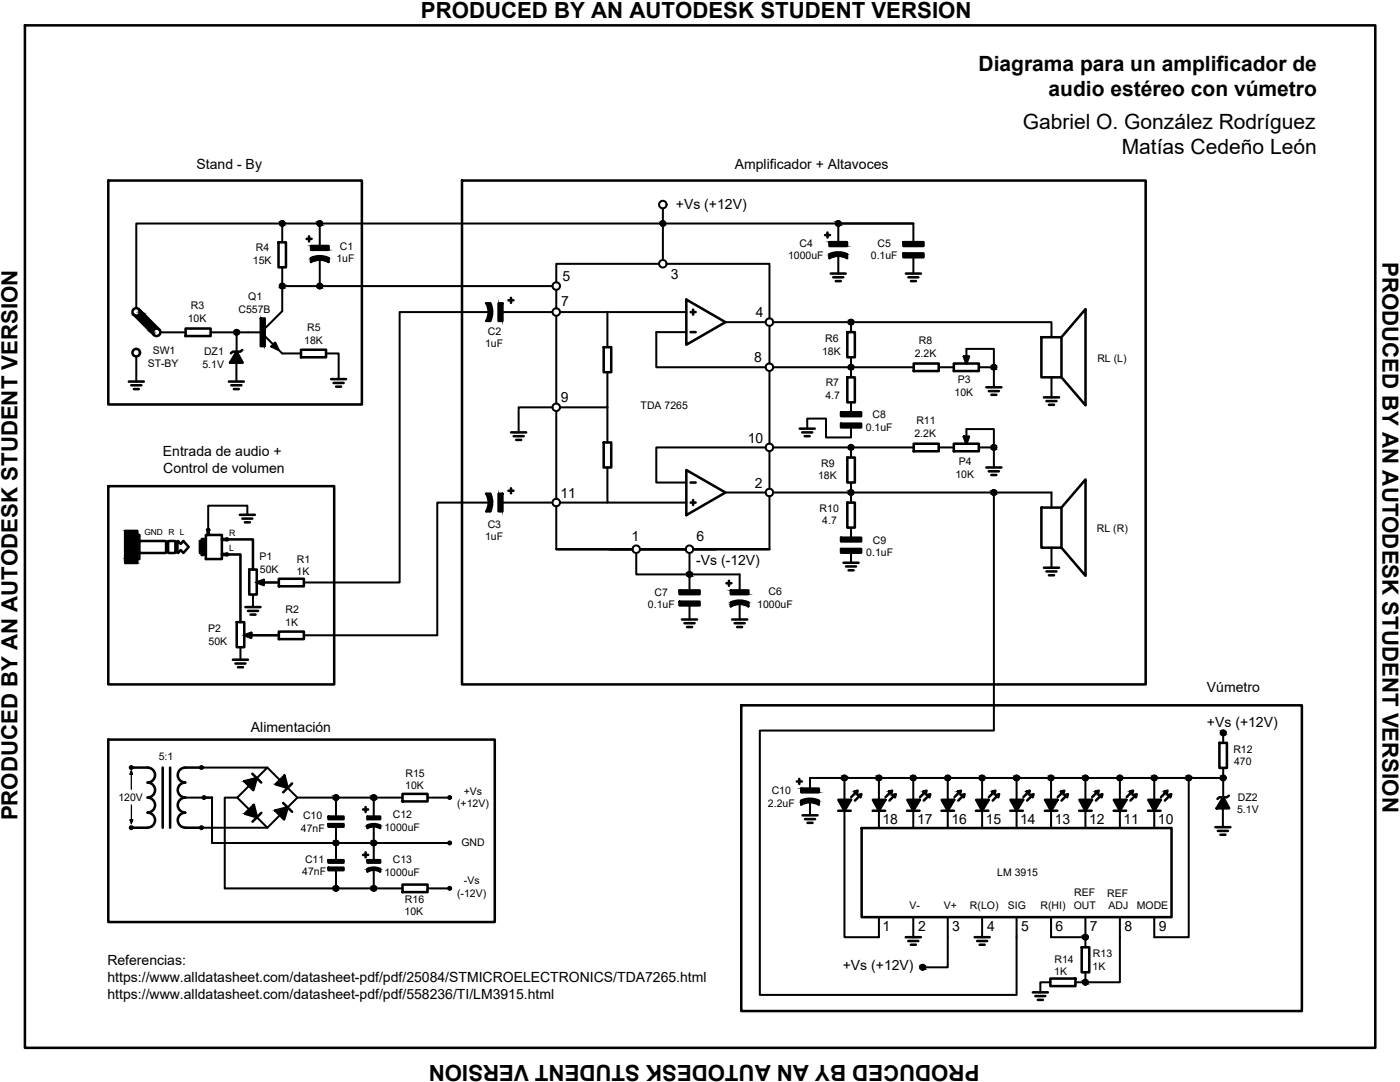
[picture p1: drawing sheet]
<svg xmlns="http://www.w3.org/2000/svg" width="279mm" height="216mm" viewBox="0 0 279 216" stroke-linecap="round" stroke-linejoin="round" font-family="sans-serif">
<defs><g id="words">
<g font-size="4.4">
<text x="84" y="3.5">PRODUCED BY AN AUTODESK STUDENT VERSION</text>
<text x="275.9" y="52.2" transform="rotate(90 275.9 52.2)">PRODUCED BY AN AUTODESK STUDENT VERSION</text>
<text x="3.5" y="163.7" transform="rotate(-90 3.5 163.7)">PRODUCED BY AN AUTODESK STUDENT VERSION</text>
<text x="195.5" y="212.4" transform="rotate(180 195.5 212.4)">PRODUCED BY AN AUTODESK STUDENT VERSION</text>
</g>
<g font-size="4.2">
<text x="195.3" y="14.1">Diagrama para un amplificador de</text>
<text x="209.3" y="19.2">audio estéreo con vúmetro</text>
<text x="204.1" y="25.7">Gabriel O. González Rodríguez</text>
<text x="223.9" y="30.7">Matías Cedeño León</text>
</g>
<g font-size="2.8">
<text x="39.2" y="33.7">Stand - By</text>
<text x="146.6" y="33.7">Amplificador + Altavoces</text>
<text x="134.9" y="41.8">+Vs (+12V)</text>
<text x="112.3" y="56">5</text>
<text x="133.9" y="55.7">3</text>
<text x="112" y="61.1">7</text>
<text x="150.8" y="63.2">4</text>
<text x="150.5" y="72.2">8</text>
<text x="111.9" y="80.2">9</text>
<text x="149.2" y="88.4">10</text>
<text x="32.5" y="91.1">Entrada de audio +</text>
<text x="32.6" y="94.4">Control de volumen</text>
<text x="111.8" y="99.3">11</text>
<text x="150.7" y="97.3">2</text>
<text x="139" y="108">6</text>
<text x="126" y="108">1</text>
<text x="138.9" y="112.7">-Vs (-12V)</text>
<text x="240.9" y="138">Vúmetro</text>
<text x="50.1" y="146">Alimentación</text>
<text x="240.9" y="145">+Vs (+12V)</text>
<text x="176.1" y="164.5">18</text>
<text x="183" y="164.5">17</text>
<text x="189.9" y="164.5">16</text>
<text x="196.7" y="164.5">15</text>
<text x="203.6" y="164.5">14</text>
<text x="210.5" y="164.5">13</text>
<text x="217.4" y="164.5">12</text>
<text x="224.2" y="164.5">11</text>
<text x="231.1" y="164.5">10</text>
<text x="176.1" y="185.7">1</text>
<text x="183.2" y="185.7">2</text>
<text x="190.1" y="185.7">3</text>
<text x="197" y="185.7">4</text>
<text x="203.8" y="185.7">5</text>
<text x="210.7" y="185.7">6</text>
<text x="217.5" y="185.7">7</text>
<text x="224.4" y="185.7">8</text>
<text x="231.3" y="185.7">9</text>
<text x="21.4" y="192.6">Referencias:</text>
<text x="21.5" y="195.9">https://www.alldatasheet.com/datasheet-pdf/pdf/25084/STMICROELECTRONICS/TDA7265.html</text>
<text x="168.2" y="193.5">+Vs (+12V)</text>
<text x="21.5" y="199.3">https://www.alldatasheet.com/datasheet-pdf/pdf/558236/TI/LM3915.html</text>
</g>
<g font-size="2.1">
<text x="50.5" y="52.6">15K</text>
<text x="51.1" y="50.1">R4</text>
<text x="67.1" y="52.4">1uF</text>
<text x="67.8" y="49.9">C1</text>
<text x="157.3" y="51.7">1000uF</text>
<text x="159.6" y="49.2">C4</text>
<text x="173.8" y="51.7">0.1uF</text>
<text x="175.1" y="49.2">C5</text>
<text x="49.6" y="59.8">Q1</text>
<text x="37.5" y="64.3">10K</text>
<text x="38.1" y="61.7">R3</text>
<text x="47.6" y="62.4">C557B</text>
<text x="30.5" y="70.7">SW1</text>
<text x="40.7" y="70.8">DZ1</text>
<text x="60.7" y="68.6">18K</text>
<text x="61.3" y="66.1">R5</text>
<text x="96.8" y="69.3">1uF</text>
<text x="97.3" y="66.8">C2</text>
<text x="164.1" y="70.8">18K</text>
<text x="164.7" y="68.3">R6</text>
<text x="182.6" y="71.1">2.2K</text>
<text x="183.4" y="68.6">R8</text>
<text x="29.5" y="73.2">ST-BY</text>
<text x="40.4" y="73.4">5.1V</text>
<text x="164.8" y="77.1">R7</text>
<text x="191.2" y="76.5">P3</text>
<text x="219" y="72.2">RL (L)</text>
<text x="127.8" y="81.6">TDA 7265</text>
<text x="164.7" y="79.6">4.7</text>
<text x="174.1" y="83.5">C8</text>
<text x="190.5" y="79">10K</text>
<text x="172.8" y="86">0.1uF</text>
<text x="182.5" y="87.2">2.2K</text>
<text x="182.9" y="84.7">R11</text>
<text x="163.3" y="95.6">18K</text>
<text x="163.9" y="93.1">R9</text>
<text x="190.7" y="95.3">10K</text>
<text x="191.3" y="92.8">P4</text>
<text x="96.8" y="107.8">1uF</text>
<text x="97.3" y="105.3">C3</text>
<text x="163.6" y="102.1">R10</text>
<text x="164.1" y="104.6">4.7</text>
<text x="218.9" y="106.1">RL (R)</text>
<text x="51.8" y="111.8">P1</text>
<text x="59.3" y="112.3">R1</text>
<text x="172.9" y="111">0.1uF</text>
<text x="174.2" y="108.5">C9</text>
<text x="51.9" y="114.3">50K</text>
<text x="59.2" y="114.8">1K</text>
<text x="130.6" y="118.9">C7</text>
<text x="153.4" y="118.7">C6</text>
<text x="56.9" y="124.9">1K</text>
<text x="57" y="122.4">R2</text>
<text x="129.3" y="121.4">0.1uF</text>
<text x="151.1" y="121.3">1000uF</text>
<text x="41.6" y="126.1">P2</text>
<text x="41.6" y="128.6">50K</text>
<text x="31.7" y="151.7">5:1</text>
<text x="80.9" y="155">R15</text>
<text x="246.1" y="150.2">R12</text>
<text x="246.3" y="152.7">470</text>
<text x="23.6" y="159.8">120V</text>
<text x="80.9" y="157.5">10K</text>
<text x="91.2" y="161.1">(+12V)</text>
<text x="92.6" y="158.6">+Vs</text>
<text x="153.3" y="160.9">2.2uF</text>
<text x="154" y="158.4">C10</text>
<text x="247.1" y="159.8">DZ2</text>
<text x="60" y="166">47nF</text>
<text x="60.5" y="163.5">C10</text>
<text x="76.7" y="165.8">1000uF</text>
<text x="78.4" y="163.2">C12</text>
<text x="246.9" y="162.3">5.1V</text>
<text x="60.9" y="172.2">C11</text>
<text x="78.4" y="172.3">C13</text>
<text x="92.1" y="168.8">GND</text>
<text x="60.3" y="174.7">47nF</text>
<text x="76.7" y="174.8">1000uF</text>
<text x="91.2" y="179">(-12V)</text>
<text x="92.6" y="176.5">-Vs</text>
<text x="199" y="174.9">LM 3915</text>
<text x="214.4" y="178.9">REF</text>
<text x="221" y="178.9">REF</text>
<text x="80.8" y="182.6">10K</text>
<text x="80.8" y="180.1">R16</text>
<text x="181.5" y="181.4">V-</text>
<text x="188.4" y="181.4">V+</text>
<text x="193.6" y="181.4">R(LO)</text>
<text x="201.1" y="181.4">SIG</text>
<text x="207.6" y="181.4">R(HI)</text>
<text x="214.3" y="181.4">OUT</text>
<text x="221.2" y="181.4">ADJ</text>
<text x="226.9" y="181.4">MODE</text>
<text x="218.1" y="191">R13</text>
<text x="210.4" y="194.6">1K</text>
<text x="210.5" y="192.1">R14</text>
<text x="218.1" y="193.5">1K</text>
</g>
<g font-size="1.7">
<text x="28.8" y="106.8">GND R L</text>
<text x="45.7" y="106.9">R</text>
<text x="45.7" y="110">L</text>
</g>
</g></defs>
<!-- layer: componente -->
<g fill="none" stroke="#000" stroke-width=".51">
<path d="M55.6 48.3h1.5v5h-1.5zM61.2 47.7h1M61.7 47.2v1M62.1 51.5a4.2 4.2 0 0 1 3.5 0M62.1 49.1h3.5v.7h-3.5zM62.1 51.5v.8a3.5 3.5 0 0 1 3.5 0v-.8M101.5 59.9h1M102 59.4v1M137 59.8l7.8 4.5-7.8 4.5zM164.7 46.9h1M165.1 46.4v1M165.5 48.3h3.5v.8h-3.5z"/>
<path d="M165.5 50.8a4.1 4.1 0 0 1 3.5-.1v.8a3.5 3.5 0 0 0-3.5 0zM165.8 54.6h3M166.3 55.3h2M166.8 56.1h1M180.3 48.3h4v.8h-4zM180.3 50.6h4v.7h-4zM180.8 54.6h3M181.3 55.3h2M181.8 56.1h1M25.7 76.1h3M26.2 76.9h2M26.7 62.8l4 4"/>
<path d="M26.7 77.6h1M27.7 61.7l4.1 4.1M37 65.6h5v1.5h-5zM45.7 76.1h3M46.2 76.9h2M46.7 77.6h1M47.2 70.2l1.2 2.2h-2.5zM48.3 69.9l-.3 .3h-1.5l-.4 .3M52 63.6h.8v5.5h-.8zM52.8 63.6v5.5M52.8 64.9v2.8M54.9 68.4l.6 1.4-1.3-.7z"/>
<path d="M60.1 69.8h5v1.5h-5zM66.1 75.6h3M66.6 76.4h2M67.1 77.2h1M97.1 60.5h.7a4.1 4.1 0 0 1 0 3.5h-.7a3.5 3.5 0 0 0 0-3.5zM99.5 60.5h.8v3.5h-.8zM120.5 69.3h1.5v5h-1.5zM137.8 66.3h1M137.8 62.3h1M138.3 61.8v1M169.1 66.3h1.5v5h-1.5zM169.1 75.3h1.5v5h-1.5z"/>
<path d="M182.4 72.5h4.9v1.5h-4.9zM190.4 72.5h4.9v1.5h-4.9zM192.4 71.1h1l-.6 1.4zM196.9 77.3h3M197.3 78h2M197.8 78.8h1M207.8 67.3h4v8h-4zM208.3 79.3h3M211.8 67.3l4.8-5.6v19.2l-4.8-5.6M97.1 98.5h.7a4.2 4.2 0 0 1 0 3.5h-.7a3.5 3.5 0 0 0 0-3.5zM99.5 98.5h.8v3.5h-.8zM101.5 97.9h1"/>
<path d="M102 97.4v1M102 86.3h3M102.5 87h2M103 87.8h1M120.5 88.3h1.5v5h-1.5zM137 93.8l7.8 4.5-7.8 4.5zM137.8 96.3h1M138.3 99.8v1M159.6 85.5h3M160.1 86.3h2M160.6 87h1M167.9 82.3h4v.7h-4z"/>
<path d="M167.9 84.5h4v.8h-4zM169.1 91.3h1.5v5h-1.5zM182.4 88.5h4.9v1.5h-4.9zM190.4 88.5h4.9v1.5h-4.9zM192.4 87.1h1l-.6 1.4zM196.9 93.3h3M197.3 94h2M197.8 94.8h1M208.9 80h1.9M209.3 80.8h1.1M25 105.9h2.4v6.4h-2.4zM27.4 106.7h.4v1.3"/>
<path d="M27.8 110.3v1.2h-.4M33.1 108.1v2.1M33.5 108.1v2.1M35 108.1v2.1M35.4 108.1v2.1h-.4l-.1 .1h-1.2l-.2-.1h-.4l-.1 .1h-5.2v-2.3h5.2l.1 .1h.4l.2-.1h1.2l.1 .1h.4l.1-.1 .6 .5 .5-.5 1.1 1.1-1.1 1.2-.5-.6-.6 .6-.1-.1M40.3 108h-.4v2.3h.4M40.3 107.5h.4v3.2h-.4zM40.7 108h.4M40.7 110.3h.4M41.1 106.7h3.2v4.8h-3.2zM41.4 105.9v.8M41.7 105.9v.8"/>
<path d="M44.3 107.5h.8M44.3 107.7h.8M44.3 110.5h.8M44.3 110.7h.8M45.5 110.6h2.5v13.5M45.5 107.6h5v6M47.9 102.7h3M48.4 103.5h2M48.9 104.2h1M49.7 113.6h1.5v5h-1.5zM51.2 116.2l1.4-.5v1zM52.6 116.2h3"/>
<path d="M55.6 115.5h5v1.5h-5zM135.6 117.8h4v.8h-4zM137.8 100.3h1M145 116.4h1M145.5 115.9v1M145.9 117.8h3.5v.8h-3.5zM167.9 107.3h4v.7h-4zM167.9 109.5h4v.8h-4zM168.3 112.3h3M168.8 113h2M169.1 100.3h1.5v5h-1.5zM169.4 113.8h.9"/>
<path d="M207.8 101.3h4v8h-4zM208.3 113.3h3M208.9 114h1.9M209.3 114.8h1.1M211.8 101.3l4.8-5.6v19.2l-4.8-5.6M46.5 131.6h3M47 132.4h2M47.2 124.1h1.5v5h-1.5zM47.5 133.1h1M48.7 126.7l1.4-.4v1zM49 121.1h3M49.5 121.9h2"/>
<path d="M50 122.6h1M50.1 126.8h5.5M55.6 126h5v1.5h-5zM135.6 120.1h4v.7h-4zM136.1 123.6h3M136.6 124.4h2M137.1 125.1h1M146.1 123.6h3M146.6 124.4h2M147.1 125.1h1M149.4 120.2v.8M149.4 120.2a4.2 4.2 0 0 0-3.5 0v.8a3.5 3.5 0 0 1 3.5 0"/>
<path d="M26.5 153.2h3M29.5 153.2a1.49 1.49 0 0 1 1.4 1.5 1.49 1.49 0 0 1-1.4 1.4 1.49 1.49 0 0 1 1.4 1.5 1.49 1.49 0 0 1-1.4 1.5M29.5 159.2a1.49 1.49 0 0 1 1.4 1.4 1.49 1.49 0 0 1-1.4 1.5 1.5 1.5 0 0 1 1.4 1.5 1.5 1.5 0 0 1-1.4 1.5M32.5 153.2v12M34 153.2v12M37 159.2a1.49 1.49 0 0 0-1.5 1.4 1.49 1.49 0 0 0 1.5 1.5 1.5 1.5 0 0 0-1.5 1.5 1.5 1.5 0 0 0 1.5 1.5l3 .1M40 153.2h-3a1.49 1.49 0 0 0-1.5 1.5 1.49 1.49 0 0 0 1.5 1.4 1.49 1.49 0 0 0-1.5 1.5 1.49 1.49 0 0 0 1.5 1.5M41 159.2h1.3M48.8 155.9l2.4-.6-.7 2.4zM50.4 154.4l1.7 1.7M55 156.5l1.8-1.8 .6 2.5zM58.3 156.3l-1.8 1.8"/>
<path d="M80.3 158.4h5v1.5h-5zM159 155.9h1M159.5 155.4v1M159.9 159.8a4.2 4.2 0 0 1 3.5 0M159.9 157.4h3.5v.7h-3.5zM159.9 159.8v.7M163.4 159.8v.7M167.3 159.6h2.5l-1.3 2.2zM170.5 157.9l.7-.1-.2 .6zM170.8 158.2l-.9 .8M171.3 158.6l.6-.1-.2 .6zM171.5 158.9l-.9 .8"/>
<path d="M174.2 159.6h2.5l-1.3 2.2zM177.4 157.9l.6-.1-.1 .6zM177.6 158.2l-.9 .8M178.2 158.6l.6-.1-.2 .6zM178.4 158.9l-.9 .8M181.1 159.6h2.5l-1.3 2.2zM184.3 157.9l.6-.1-.2 .6zM184.5 158.2l-.9 .8M185 158.6l.7-.1-.2 .6zM185.3 158.9l-.9 .8M187.9 159.6h2.5l-1.3 2.2zM191.2 157.9l.6-.1-.2 .6z"/>
<path d="M191.4 158.2l-.9 .8M191.9 158.6l.6-.1-.2 .6zM192.1 158.9l-.9 .8M194.8 159.6h2.5l-1.3 2.2zM198 157.9l.6-.1-.1 .6zM198.2 158.2l-.8 .8M198.8 158.6l.6-.1-.2 .6zM199 158.9l-.9 .8M201.7 159.6h2.5l-1.3 2.2zM204.9 157.9l.6-.1-.2 .6zM205.1 158.2l-.9 .8M205.6 158.6l.7-.1-.2 .6z"/>
<path d="M205.9 158.9l-.9 .8M208.6 159.6h2.5l-1.3 2.2zM211.8 157.9l.6-.1-.2 .6zM212 158.2l-.9 .8M212.5 158.6l.6-.1-.1 .6zM212.7 158.9l-.8 .8M215.4 159.6h2.5l-1.3 2.2zM218.6 157.9l.7-.1-.2 .6zM218.9 158.2l-.9 .8M219.4 158.6l.6-.1-.2 .6zM219.6 158.9l-.9 .8M222.3 159.6h2.5l-1.3 2.2z"/>
<path d="M225.5 157.9l.6-.1-.1 .6zM225.7 158.2l-.8 .8M226.3 158.6l.6-.1-.2 .6zM226.5 158.9l-.9 .8M229.2 159.6h2.5l-1.3 2.2zM232.4 157.9l.6-.1-.2 .6zM232.6 158.2l-.9 .8M233.1 158.6l.6-.1-.1 .6zM233.3 158.9l-.8 .8M243.4 148.2h1.5v5h-1.5zM244.1 159.1l1.2 2.2h-2.5zM245.2 158.8l-.3 .3h-1.5l-.4 .3"/>
<path d="M26.5 165.2h3M48.9 162.4l1.8-1.8 .6 2.5zM52.2 162.2l-1.8 1.8M54.9 161.7l2.5-.6-.7 2.4zM56.5 160.2l1.8 1.8M65.6 162.9h3v.5h-3zM65.6 164.4h3v.6h-3zM65.6 171.6h3v.5h-3zM65.6 173.1h3v.5h-3zM72.5 161.5h1M72.5 170.6h1M73 161v1"/>
<path d="M73 170.1v1M73.3 173.9a2.51 2.51 0 0 1 2.5 0M73.3 165.2a2.51 2.51 0 0 1 2.5 0M73.3 171.6h2.6v.5h-2.6zM73.3 173.9v-.5a3 3 0 0 1 2.5 0l.1 .5M73.3 162.9h2.6v.5h-2.6zM73.3 165.2v-.5a3 3 0 0 1 2.5 0l.1 .5M80.3 176.5h5v1.5h-5zM159.9 160.5a3.5 3.5 0 0 1 3.5 0M160.2 162.7h3M160.7 163.4h2M161.2 164.2h1"/>
<path d="M167.3 161.8h2.5M172 165.2h61.8v17.8h-61.8zM174.2 161.8h2.5M181 161.8h2.5M187.9 161.8h2.5M194.8 161.8h2.5M201.6 161.8h2.5M208.5 161.8h2.5M215.4 161.8h2.5M222.3 161.8h2.4M229.1 161.8h2.5M242.5 165.1h3.1"/>
<path d="M243.1 165.8h1.9M243.6 166.6h1M180.8 187h3M181.3 187.8h2M181.8 188.5h1M194.5 187h3M195 187.8h2M195.5 188.5h1M206.1 198h3M206.6 198.8h2M207.1 199.5h1M209.6 195.3h5v1.5h-5z"/>
<path d="M215.9 189h1.5v5h-1.5z"/>
<circle cx="27.2" cy="62.2" r=".75"/>
<circle cx="27.2" cy="70.4" r=".75"/>
<circle cx="31.3" cy="66.3" r=".75"/>
<circle cx="41.5" cy="105.7" r=".2"/>
<circle cx="45.3" cy="107.6" r=".2"/>
<circle cx="45.3" cy="110.6" r=".2"/>
<circle cx="26.2" cy="153.2" r=".24"/>
<circle cx="40.2" cy="153.2" r=".24"/>
<circle cx="40.7" cy="159.1" r=".24"/>
<circle cx="89.7" cy="159.1" r=".24"/>
<circle cx="26.2" cy="165.2" r=".24"/>
<circle cx="40.2" cy="165.2" r=".24"/>
<circle cx="89.7" cy="168.2" r=".24"/>
<circle cx="89.7" cy="177.3" r=".24"/>
</g>
<g fill="#000" stroke="#000" stroke-width=".2">
<path d="M62.1 52h.4l-.4 .3zM64.6 51.9h1v.1zM165.5 51.3h.5l-.5 .2zM168.1 51.1h.9v.2zM26.7 62.8h.1zM27.3 63h1.7zM27.7 61.7l.1 .1zM30.5 66.7l.2 .1zM31.7 65.7l.1 .1zM47.2 70.2l1.2 2.2h-2.5zM192.4 71.1h1l-.6 1.4zM192.4 87.1h1l-.6 1.4z"/>
<path d="M145.9 120.8h.4l-.4 .2zM148.4 120.6h1v.2zM167.3 159.6h2.5l-1.3 2.2zM174.2 159.6h2.5l-1.3 2.2zM181.1 159.6h2.5l-1.3 2.2zM187.9 159.6h2.5l-1.3 2.2zM194.8 159.6h2.5l-1.3 2.2zM201.7 159.6h2.5l-1.3 2.2zM208.6 159.6h2.5l-1.3 2.2zM215.4 159.6h2.5l-1.3 2.2zM222.3 159.6h2.5l-1.3 2.2zM229.2 159.6h2.5l-1.3 2.2z"/>
<path d="M244.1 159.1l1.2 2.2h-2.5zM73.3 173.7h.4l-.4 .2zM73.3 165h.4l-.4 .2zM74.2 173.2h.8zM74.2 164.5h.8zM75 173.6h.9v.1zM75 164.9h.9v.1zM159.9 160.3h.5l-.5 .2zM162.4 160.1h1v.2z"/>
<path d="M62.1 51.9l.4 .1 .6-.1zM62.1 51.9l.4 .1h-.4z"/>
<path d="M62.1 51.8h1.5zM62.1 51.8l1 .1z"/>
<path d="M63.6 51.1l1 .1zM63.1 51.2h1.5z"/>
<path d="M63.1 51.2l2 .1zM62.5 51.3l.6-.1 2 .1z"/>
<path d="M64.6 51.9l1 .1zM65.1 52h.5v.3z"/>
<path d="M62.5 51.3l3.1 .2-.5-.2zM62.1 51.5l.4-.2 3.1 .2z"/>
<path d="M62.1 49.1l3.5 .7v-.7zM62.1 49.1l3.5 .7h-3.5z"/>
<path d="M62.1 51.5l3.5 .3v-.3zM62.1 51.5l3.5 .3h-3.5z"/>
<path d="M64.1 51.8l1.5 .1zM64.1 51.8l1.5 .1z"/>
<path d="M165.5 51.1l.5 .2 .5-.2zM165.5 51.1l.5 .2h-.5z"/>
<path d="M165.5 51.1h1.5zM165.5 51.1h1z"/>
<path d="M167 50.4h1.1zM166.5 50.4h1.6z"/>
<path d="M166.5 50.4l2.1 .2zM166 50.6l.5-.2 2.1 .2z"/>
<path d="M168.1 51.1l.9 .2zM168.6 51.3h.4v.2z"/>
<path d="M166 50.6l3 .2-.4-.2zM165.5 50.8l.5-.2 3 .2z"/>
<path d="M165.5 48.3l3.5 .8v-.8zM165.5 48.3l3.5 .8h-3.5z"/>
<path d="M165.5 50.8l3.5 .3v-.3zM165.5 50.8l3.5 .3h-3.5z"/>
<path d="M167.6 51.1h1.4zM167.6 51.1h1.4z"/>
<path d="M26.8 62.9h.1zM26.8 62.9h.1z"/>
<path d="M26.8 62.9l.2 .1zM26.8 62.9l.2 .1z"/>
<path d="M26.9 63h.3zM26.9 63h.3z"/>
<path d="M27.8 61.8l.1 .1zM27.8 61.8l.1 .1z"/>
<path d="M27.9 61.9l.1 .1zM27.9 61.9l.1 .1z"/>
<path d="M27.9 62l.3 .1zM27.9 62l.3 .1z"/>
<path d="M27.9 62.1l.4 .2zM27.9 62.1l.4 .2h-.3z"/>
<path d="M28 62.3l.4 .1zM28 62.3l.4 .1h-.5z"/>
<path d="M27.9 62.4l.6 .1zM27.9 62.4l.6 .1h-.6z"/>
<path d="M27.9 62.5l.8 .1-.2-.1zM27.9 62.5l.8 .1h-.8z"/>
<path d="M27.9 62.6l.9 .1zM27.9 62.6l.9 .1h-1z"/>
<path d="M27.8 62.7l1.1 .1zM27.8 62.7l1.1 .1h-1.2z"/>
<path d="M27.7 62.8l1.2 .1zM27.6 62.9h1.3z"/>
<path d="M27.6 62.9l1.4 .1zM27.4 63h1.6z"/>
<path d="M27.4 63h1.6zM27.3 63h1.7zM27.2 63h1.8z"/>
<path d="M26.9 63l4.7 2.6-2.6-2.6zM26.9 63l4.7 2.6h-2.1z"/>
<path d="M30.2 66.3l.3 .1zM30.2 66.3l.3 .1z"/>
<path d="M30.1 66.2l.4 .1v-.1zM30.1 66.2l.4 .1z"/>
<path d="M30.3 66.4l.3 .1-.1-.1zM30.3 66.4l.3 .1z"/>
<path d="M30.5 66.7l.2 .1zM30.6 66.8h.1z"/>
<path d="M30 66l.5 .2 .1-.2zM30 66l.5 .2h-.4z"/>
<path d="M30.4 66.5l.2 .2zM30.4 66.5l.2 .2z"/>
<path d="M29.8 65.9l.8 .1v-.1zM29.8 65.9l.8 .1z"/>
<path d="M29.7 65.8l.9 .1 .1-.1zM29.7 65.8l.9 .1h-.8z"/>
<path d="M29.6 65.7h1.2zM29.6 65.7l1.1 .1z"/>
<path d="M29.5 65.7h1.4zM29.5 65.7h1.3z"/>
<path d="M29.5 65.6h1.6zM29.5 65.6l1.4 .1z"/>
<path d="M29.5 65.6h1.7zM29.5 65.6h1.8z"/>
<path d="M29.5 65.6h1.7zM29.5 65.6h1.6z"/>
<path d="M31.3 65.6h.3zM31.3 65.6h.3z"/>
<path d="M31.5 65.6h.1zM31.5 65.6h.1z"/>
<path d="M31.6 65.6l.1 .1zM31.6 65.6l.1 .1z"/>
<path d="M52 63.6l.8 2.7v-2.7zM52 63.6l.8 2.7h-.8z"/>
<path d="M52 66.3l.8 2.8v-2.8zM52 66.3l.8 2.8h-.8z"/>
<path d="M54.9 68.4l.3 .7h-1zM54.2 69.1l1.3 .7-.3-.7z"/>
<path d="M97.1 60.5l.9 .5-.2-.5zM97.1 60.5l.9 .5h-.7zM97.3 61h.7zM97.3 61h.7z"/>
<path d="M97.3 61l.8 .5-.1-.5zM97.3 61l.8 .5h-.6z"/>
<path d="M97.3 63.5l.7 .1zM97.3 63.5l.7 .1z"/>
<path d="M97.3 63.6l.5 .4 .2-.4zM97.3 63.6l.5 .4h-.7z"/>
<path d="M97.5 63.1h.6zM97.5 63.1h.6z"/>
<path d="M97.5 63.1l.5 .4 .1-.4zM97.5 63.1l.5 .4h-.7z"/>
<path d="M97.5 61.5h.6zM97.5 61.5h.6z"/>
<path d="M97.5 61.5l.7 .5-.1-.5zM97.5 61.5l.7 .5h-.7zM97.5 62h.7zM97.5 62h.7z"/>
<path d="M97.5 62l.7 .5v-.5zM97.5 62l.7 .5h-.7zM97.5 62.5h.7zM97.5 62.5h.7z"/>
<path d="M97.5 62.5l.6 .6 .1-.6zM97.5 62.5l.6 .6h-.6z"/>
<path d="M99.5 60.5l.8 3.5v-3.5zM99.5 60.5l.8 3.5h-.8z"/>
<path d="M97.1 98.5l.9 .5-.2-.5zM97.1 98.5l.9 .5h-.7z"/>
<path d="M97.3 99h.7zM97.3 99h.7z"/>
<path d="M97.3 99l.8 .5-.1-.5zM97.3 99l.8 .5h-.6z"/>
<path d="M97.5 99.5h.6zM97.5 99.5h.6z"/>
<path d="M97.5 99.5l.7 .5-.1-.5zM97.5 99.5l.7 .5h-.7z"/>
<path d="M99.5 98.5l.8 3.5v-3.5zM99.5 98.5l.8 3.5h-.8z"/>
<path d="M25 105.9l2.4 .8v-.8zM25 105.9l2.4 .8h-2.4z"/>
<path d="M25 106.7l2.4 4.8v-4.8zM25 106.7l2.4 4.8h-2.4z"/>
<path d="M25 111.5l2.4 .8v-.8zM25 111.5l2.4 .8h-2.4z"/>
<path d="M33.1 108.1l.4 2.1v-2.1zM33.1 108.1l.4 2.1h-.4z"/>
<path d="M35 108.1l.4 2.1v-2.1zM35 108.1l.4 2.1h-.4z"/>
<path d="M51.2 116.2l1.4-.5v.5zM51.2 116.2l1.4 .5v-.5z"/>
<path d="M97.3 101.6l.5 .4 .2-.4zM97.3 101.6l.5 .4h-.7z"/>
<path d="M97.5 101.1l.5 .5 .1-.5zM97.5 101.1l.5 .5h-.7zM97.3 101.6h.7zM97.3 101.6h.7z"/>
<path d="M97.5 101h.6zM97.5 101l.6 .1z"/>
<path d="M97.5 100h.7zM97.5 100h.7z"/>
<path d="M97.5 100l.7 .5v-.5zM97.5 100l.7 .5h-.7zM97.5 100.5h.7zM97.5 100.5h.7z"/>
<path d="M97.5 100.5l.6 .5 .1-.5zM97.5 100.5l.6 .5h-.6z"/>
<path d="M147.4 119.9h1zM146.8 119.9h1.6z"/>
<path d="M146.8 119.9l2.1 .2zM146.3 120.1l.5-.2 2.1 .2z"/>
<path d="M145.9 117.8l3.5 .8v-.8zM145.9 117.8l3.5 .8h-3.5z"/>
<path d="M48.7 126.7l1.4-.4v.4zM48.7 126.7l1.4 .6v-.6z"/>
<path d="M145.9 120.6l.4 .2 .5-.2zM145.9 120.6l.4 .2h-.4z"/>
<path d="M145.9 120.5h1.4zM145.9 120.5l.9 .1z"/>
<path d="M148.4 120.6l1 .2zM148.9 120.8h.5v.2z"/>
<path d="M146.3 120.1l3.1 .1-.5-.1zM145.9 120.2l.4-.1 3.1 .1z"/>
<path d="M145.9 120.2l3.5 .3v-.3zM145.9 120.2l3.5 .3h-3.5z"/>
<path d="M147.9 120.5l1.5 .1zM147.9 120.5l1.5 .1z"/>
<path d="M48.8 155.9l2.4-.6-.1 .6zM48.8 155.9l1.7 1.8 .6-1.8z"/>
<path d="M56.8 154.7l.4 1.8h-2.2zM55 156.5l2.4 .7-.2-.7z"/>
<path d="M161.4 159.4l1 .1zM160.9 159.5h1.5z"/>
<path d="M160.9 159.5l2 .1zM160.4 159.6l.5-.1 2 .1z"/>
<path d="M160.4 159.6l3 .2-.5-.2zM159.9 159.8l.5-.2 3 .2z"/>
<path d="M159.9 157.4l3.5 .7v-.7zM159.9 157.4l3.5 .7h-3.5z"/>
<path d="M159.9 159.8l3.5 .3v-.3zM159.9 159.8l3.5 .3h-3.5z"/>
<path d="M170.5 157.9l.7-.1-.1 .1zM170.5 157.9l.5 .5 .1-.5z"/>
<path d="M171.3 158.6l.6-.1v.1zM171.3 158.6l.4 .5 .2-.5z"/>
<path d="M177.4 157.9l.6-.1v.1zM177.4 157.9l.5 .5 .1-.5z"/>
<path d="M178.2 158.6l.6-.1-.1 .1zM178.2 158.6l.4 .5 .1-.5z"/>
<path d="M184.3 157.9l.6-.1-.1 .1zM184.3 157.9l.4 .5 .1-.5z"/>
<path d="M185 158.6l.7-.1-.1 .1zM185 158.6l.5 .5 .1-.5z"/>
<path d="M191.2 157.9l.6-.1-.1 .1zM191.2 157.9l.4 .5 .1-.5z"/>
<path d="M191.9 158.6l.6-.1v.1zM191.9 158.6l.4 .5 .2-.5z"/>
<path d="M198 157.9l.6-.1v.1zM198 157.9l.5 .5 .1-.5z"/>
<path d="M198.8 158.6l.6-.1-.1 .1zM198.8 158.6l.4 .5 .1-.5z"/>
<path d="M204.9 157.9l.6-.1v.1zM204.9 157.9l.4 .5 .2-.5z"/>
<path d="M205.6 158.6l.7-.1-.1 .1zM205.6 158.6l.5 .5 .1-.5z"/>
<path d="M211.8 157.9l.6-.1-.1 .1zM211.8 157.9l.4 .5 .1-.5z"/>
<path d="M212.5 158.6l.6-.1v.1zM212.5 158.6l.5 .5 .1-.5z"/>
<path d="M218.6 157.9l.7-.1-.1 .1zM218.6 157.9l.5 .5 .1-.5z"/>
<path d="M219.4 158.6l.6-.1v.1zM219.4 158.6l.4 .5 .2-.5z"/>
<path d="M225.5 157.9l.6-.1v.1zM225.5 157.9l.5 .5 .1-.5z"/>
<path d="M226.3 158.6l.6-.1-.1 .1zM226.3 158.6l.4 .5 .1-.5z"/>
<path d="M232.4 157.9l.6-.1v.1zM232.4 157.9l.4 .5 .2-.5z"/>
<path d="M233.1 158.6l.6-.1v.1zM233.1 158.6l.5 .5 .1-.5z"/>
<path d="M48.9 162.4l1.8-1.8 .4 1.8zM48.9 162.4l2.4 .7-.2-.7z"/>
<path d="M54.9 161.7l2.5-.6-.2 .6zM54.9 161.7l1.8 1.8 .5-1.8z"/>
<path d="M65.6 162.9l3 .5v-.5zM65.6 162.9l3 .5h-3z"/>
<path d="M65.6 164.4l3 .6v-.6zM65.6 164.4l3 .6h-3z"/>
<path d="M65.6 171.6l3 .5v-.5zM65.6 171.6l3 .5h-3z"/>
<path d="M65.6 173.1l3 .5v-.5zM65.6 173.1l3 .5h-3z"/>
<path d="M73.3 173.6l.4 .1 .5-.1zM73.3 173.6l.4 .1h-.4z"/>
<path d="M73.3 164.9l.4 .1 .5-.1zM73.3 164.9l.4 .1h-.4z"/>
<path d="M73.3 173.6h1.3zM73.3 173.6h.9z"/>
<path d="M73.3 164.9h1.3zM73.3 164.9h.9z"/>
<path d="M74.2 173.2h1.3zM73.7 173.2h1.8z"/>
<path d="M75 173.6l.9 .1zM75.5 173.7h.4v.2z"/>
<path d="M74.2 164.5l1.3 .1zM73.7 164.6h1.8z"/>
<path d="M75 164.9l.9 .1zM75.5 165h.4v.2z"/>
<path d="M73.7 173.2l2.2 .2-.4-.2zM73.3 173.4l.4-.2 2.2 .2z"/>
<path d="M73.7 164.6l2.2 .1-.4-.1zM73.3 164.7l.4-.1 2.2 .1z"/>
<path d="M73.3 171.6l2.6 .5v-.5zM73.3 171.6l2.6 .5h-2.6z"/>
<path d="M73.3 173.4l2.6 .2v-.2zM73.3 173.4l2.6 .2h-2.6z"/>
<path d="M74.6 173.6h1.3zM74.6 173.6h1.3z"/>
<path d="M73.3 162.9l2.6 .5v-.5zM73.3 162.9l2.6 .5h-2.6z"/>
<path d="M73.3 164.7l2.6 .2v-.2zM73.3 164.7l2.6 .2h-2.6z"/>
<path d="M74.6 164.9h1.3zM74.6 164.9h1.3z"/>
<path d="M159.9 160.1l.5 .2 .5-.2zM159.9 160.1l.5 .2h-.5z"/>
<path d="M159.9 160.1h1.5zM159.9 160.1h1z"/>
<path d="M162.4 160.1l1 .2zM162.9 160.3h.5v.2z"/>
<path d="M161.9 160.1h1.5zM161.9 160.1h1.5z"/>
</g>
<!-- layer: cable -->
<g fill="none" stroke="#000" stroke-width=".4">
<path d="M56.3 53.3v3.8h7.5M56.3 44.6h-29.1v16.9M56.3 57.1v5l-3.5 3.5M63.8 51.8v5.3h46.5M63.8 44.6h-7.5v3.7M111 57.8v3.7M131.6 52.6h-20.6v3.7M132.3 41.6v3h-68.5v4.5M133 52.6h20.6v10.9M167.3 51v3.6M182.3 48.3v-3.7h-50v7.3M182.3 44.6h-15v3.7"/>
<path d="M182.3 51.3v3.3M27.2 71.1v5M32 66.3h5M42 66.3h10M47.2 72.4v3.7M47.2 66.3v3.9M52.8 67l3.5 3.5h3.8M65.1 70.5h2.5v5.1M97.6 62.3h-17.8v53.9h-19.2M100.3 62.3h10M111 63v17.5M111.8 62.3h25.2"/>
<path d="M121.2 62.3v7M121.2 74.3v14M137 66.3h-6v7h21.8M144.8 64.3h8M153.6 65v7.5M153.6 74v14.5M154.3 73.3h28.1M154.3 64.3h15.5M169.8 64.3h40v3M169.8 64.3v2M169.8 71.3v4M187.3 73.3h3.1"/>
<path d="M192.9 71.1v-1.5h5.5v3.7M195.3 73.3h3.1M198.4 73.3v4M209.8 75.3v4M110.3 81.3h-6.8v5M111 82v17.5M111.8 81.3h9.4M121.2 93.3v7h15.8M144.8 98.3h8M152.8 89.3h-21.8v7h6M153.6 90v7.5M153.6 99v10.6"/>
<path d="M154.3 89.3h28.1M154.3 98.3h55.5v3M169.8 85.3v2h-5v-3.8h-3.7v2M169.8 80.3v2M169.8 89.3v2M169.8 96.3v4M187.3 89.3h3.1M192.9 87.1v-1.5h5.5v3.7M195.3 89.3h3.1M198.4 98.3v47.5h-46.8v52.7h51.3v-15.5M198.4 89.3v4M49.4 102.7v-1.8h-7.8v4.6"/>
<path d="M50.5 118.6v2.5M97.6 100.3h-10.3v26.5h-26.7M100.3 100.3h10M111 101v8.6h15.2h-15.2h15.2h-4.6M111.8 100.3h9.4M127 110.4v4.2h10.6v-4.2M127.7 109.6h9.2zM137.6 117.8v-3.2h10v3.2M138.4 109.6h15.2h-15.2M138.4 109.6h4.5h-4.5M147.6 119.9v3.7M169.8 105.3v2"/>
<path d="M169.8 110.3v2M209.8 109.3v4M48 129.1v2.5M137.6 120.6v3M37 159.2h3.5M40.5 153.2h12.9l-6.1 6 6.1 6h-12.9M42.3 159.2v9h47.2M47.3 159.2h-2.4v18.1h35.4M53.4 153.2l6 6-6 6M59.4 159.2h20.9M67.1 159.2v3.7M74.6 159.2v3.7"/>
<path d="M85.3 159.2h4.2M168.5 155.2v31.8h6.9v-4M175.4 155.2v10M182.3 155.2v10M189.1 155.2v10M196 155.2v10M202.9 155.2v10M209.8 155.2v10M216.6 155.2v10M223.5 155.2v10M230.4 155.2v10M237.2 155.2v31.8h-6.8v-4"/>
<path d="M244.1 155.2h-82.5v2.2M244.1 146.2v2M244.1 153.2v5.9M67.1 165v6.6M67.1 173.1v4.2M74.6 164.9v6.7M74.6 173.3v4M85.3 177.3h4.2M161.6 160.1v2.6M244.1 161.3v3.8M182.3 183v4M189.1 183v10h-4.9"/>
<path d="M196 183v4M209.6 196h-2v2M209.8 183v4h6.8M214.6 196h2M216.6 183v6M216.6 194v2M223.5 183v13h-6.9"/>
<circle cx="56.3" cy="44.6" r=".5"/>
<circle cx="56.3" cy="57.1" r=".5"/>
<circle cx="63.8" cy="57.1" r=".5"/>
<circle cx="63.8" cy="44.6" r=".5"/>
<circle cx="111" cy="57.1" r=".75"/>
<circle cx="132.3" cy="40.8" r=".75"/>
<circle cx="132.3" cy="52.6" r=".75"/>
<circle cx="132.3" cy="44.6" r=".5"/>
<circle cx="167.3" cy="44.6" r=".5"/>
<circle cx="47.2" cy="66.3" r=".5"/>
<circle cx="111" cy="62.3" r=".75"/>
<circle cx="153.6" cy="64.3" r=".75"/>
<circle cx="153.6" cy="73.3" r=".75"/>
<circle cx="169.8" cy="73.3" r=".5"/>
<circle cx="169.8" cy="64.3" r=".5"/>
<circle cx="198.3" cy="73.3" r=".5"/>
<circle cx="111" cy="81.3" r=".75"/>
<circle cx="153.6" cy="98.3" r=".75"/>
<circle cx="153.6" cy="89.3" r=".75"/>
<circle cx="169.8" cy="89.3" r=".5"/>
<circle cx="169.8" cy="98.3" r=".5"/>
<circle cx="198.3" cy="89.3" r=".5"/>
<circle cx="198.3" cy="98.3" r=".5"/>
<circle cx="111" cy="100.3" r=".75"/>
<circle cx="127" cy="109.6" r=".75"/>
<circle cx="137.6" cy="109.6" r=".75"/>
<circle cx="137.6" cy="114.6" r=".5"/>
<circle cx="67" cy="159.1" r=".5"/>
<circle cx="74.6" cy="159.1" r=".5"/>
<circle cx="168.5" cy="155.2" r=".5"/>
<circle cx="175.4" cy="155.2" r=".5"/>
<circle cx="182.3" cy="155.2" r=".5"/>
<circle cx="189.1" cy="155.2" r=".5"/>
<circle cx="196" cy="155.2" r=".5"/>
<circle cx="202.9" cy="155.2" r=".5"/>
<circle cx="209.8" cy="155.2" r=".5"/>
<circle cx="216.6" cy="155.2" r=".5"/>
<circle cx="223.5" cy="155.2" r=".5"/>
<circle cx="230.3" cy="155.2" r=".5"/>
<circle cx="237.2" cy="155.2" r=".5"/>
<circle cx="244.1" cy="155.2" r=".5"/>
<circle cx="244.1" cy="146.2" r=".5"/>
<circle cx="67" cy="177.3" r=".5"/>
<circle cx="67" cy="168.2" r=".5"/>
<circle cx="74.6" cy="168.2" r=".5"/>
<circle cx="74.6" cy="177.3" r=".5"/>
<circle cx="184.1" cy="193" r=".5"/>
<circle cx="216.6" cy="187" r=".5"/>
<circle cx="216.6" cy="196" r=".5"/>
</g>
<!-- layer: Texto -->
<path d="M26.2 153.8l.2 .7h-.4zM26 163.6h.5l-.3 .7z" fill="#000" stroke="#000" stroke-width=".2"/>
<path d="M26.2 153.8l.2 .7h-.4zM26.2 154.5v3M26 163.6h.5l-.3 .7zM26.2 160.6v3" fill="none" stroke="#000" stroke-width=".25"/>
<!-- layer: Contorno -->
<path d="M5 5.1h269.5v204h-269.5zM21.6 36h50.6v44.7h-50.6zM92.2 36h136.4v100.6h-136.4zM21.6 97h45.1v39.6h-45.1zM21.6 147.6h77.1v36.4h-77.1zM147.9 140.7h111.9v61h-111.9z" fill="none" stroke="#000" stroke-width=".51"/>
<!-- layer: cable -->
<g fill="#000" stroke="#000" stroke-width=".2">
<path d="M56.3 44.1h.2zM56.2 44.1h.3z"/>
<path d="M56.3 56.6h.2zM56.2 56.6h.3z"/>
<path d="M56.2 44.1h.4zM56.1 44.1h.5z"/>
<path d="M56.2 45.1h.3zM56.2 45.1h.2z"/>
<path d="M56.2 56.6h.4zM56.1 56.6h.5z"/>
<path d="M56.2 57.6h.3zM56.2 57.6h.2z"/>
<path d="M56.1 44.1l.5 .1zM56.1 44.1l.5 .1z"/>
<path d="M56.1 45h.5zM56.1 45l.4 .1z"/>
<path d="M56.1 56.6l.5 .1zM56 56.7h.6z"/>
<path d="M56.1 57.5h.5zM56.1 57.5l.4 .1z"/>
<path d="M56 44.2l.7 .1zM56 44.2l.7 .1z"/>
<path d="M56 45h.6zM56 45h.6z"/>
<path d="M56 56.7h.7zM56 56.7h.7z"/>
<path d="M56 57.5h.6zM56 57.5h.6z"/>
<path d="M56 44.3h.7zM55.9 44.3h.8z"/>
<path d="M56 44.9h.7zM56 44.9l.6 .1z"/>
<path d="M56 56.7l.7 .1zM56 56.7l.7 .1h-.8z"/>
<path d="M56 57.4h.7zM56 57.4l.6 .1z"/>
<path d="M55.9 44.3l.9 .1zM55.9 44.3l.9 .1z"/>
<path d="M55.9 44.9h.8zM55.9 44.9h.8z"/>
<path d="M55.9 56.8l.9 .1zM55.9 56.8l.9 .1z"/>
<path d="M55.9 57.4h.8zM55.9 57.4h.8z"/>
<path d="M55.9 44.4l.9 .1zM55.9 44.4l.9 .1z"/>
<path d="M55.9 44.8h.9zM55.9 44.8l.8 .1z"/>
<path d="M55.9 56.9l.9 .1zM55.9 56.9l.9 .1z"/>
<path d="M55.9 57.3h.9zM55.9 57.3l.8 .1z"/>
<path d="M55.8 44.5l1 .1v-.1zM55.8 44.5l1 .1h-1z"/>
<path d="M55.8 44.7h1zM55.8 44.7l1 .1z"/>
<path d="M55.8 57l1 .1zM55.8 57l1 .1z"/>
<path d="M55.8 57.2l1 .1v-.1zM55.8 57.2l1 .1h-.9z"/>
<path d="M55.8 44.6h1zM55.8 44.6l1 .1z"/>
<path d="M55.8 57.1h1zM55.8 57.1l1 .1z"/>
<path d="M63.8 44.1h.2zM63.7 44.1h.3z"/>
<path d="M63.8 56.6h.2zM63.7 56.6h.3z"/>
<path d="M63.7 44.1h.4zM63.6 44.1h.5z"/>
<path d="M63.7 45.1h.3zM63.7 45.1h.2z"/>
<path d="M63.7 56.6h.4zM63.6 56.6h.5z"/>
<path d="M63.7 57.6h.3zM63.7 57.6h.2z"/>
<path d="M63.6 44.1l.5 .1zM63.5 44.2h.6z"/>
<path d="M63.6 45h.5zM63.6 45l.4 .1z"/>
<path d="M63.6 56.6l.5 .1zM63.5 56.7h.6z"/>
<path d="M63.6 57.5h.5zM63.6 57.5l.4 .1z"/>
<path d="M63.5 44.2l.7 .1zM63.5 44.2l.7 .1z"/>
<path d="M63.5 45h.6zM63.5 45h.6z"/>
<path d="M63.5 56.7h.7zM63.5 56.7h.7z"/>
<path d="M63.5 57.5h.6zM63.5 57.5h.6z"/>
<path d="M63.5 44.3h.7zM63.5 44.3h.7z"/>
<path d="M63.5 44.9h.7zM63.5 44.9l.6 .1z"/>
<path d="M63.5 56.7l.7 .1zM63.5 56.7l.7 .1h-.8z"/>
<path d="M63.5 57.4h.7zM63.5 57.4l.6 .1z"/>
<path d="M63.4 44.3l.9 .1zM63.4 44.3l.9 .1z"/>
<path d="M63.4 44.9h.8zM63.4 44.9h.8z"/>
<path d="M63.4 56.8l.9 .1zM63.4 56.8l.9 .1z"/>
<path d="M63.4 57.4h.8zM63.4 57.4h.8z"/>
<path d="M63.4 44.4l.9 .1zM63.4 44.4l.9 .1z"/>
<path d="M63.4 44.8h.9zM63.4 44.8l.8 .1z"/>
<path d="M63.4 56.9l.9 .1zM63.4 56.9l.9 .1z"/>
<path d="M63.4 57.3h.9zM63.4 57.3l.8 .1z"/>
<path d="M63.3 44.5l1 .1v-.1zM63.3 44.5l1 .1h-1z"/>
<path d="M63.3 44.6l1 .1zM63.3 44.6l1 .1z"/>
<path d="M63.3 44.7h1zM63.3 44.7l1 .1z"/>
<path d="M63.3 57l1 .1zM63.3 57l1 .1z"/>
<path d="M63.3 57.1l1 .1zM63.3 57.1l1 .1z"/>
<path d="M63.3 57.2l1 .1v-.1zM63.3 57.2l1 .1h-.9z"/>
<path d="M132.2 44.1h.2zM132.2 44.1h.2z"/>
<path d="M132.2 44.1h.3zM132.1 44.1h.4z"/>
<path d="M132.2 45.1h.2zM132.2 45.1h.1z"/>
<path d="M132.1 44.1l.5 .1zM132.1 44.1l.5 .1z"/>
<path d="M132.1 45h.4zM132.1 45l.3 .1z"/>
<path d="M132 44.2l.7 .1zM131.9 44.3h.8z"/>
<path d="M132 45h.6zM132 45h.5z"/>
<path d="M131.9 44.3h.8zM131.9 44.3h.8z"/>
<path d="M131.9 44.9h.8zM131.9 44.9l.7 .1z"/>
<path d="M131.9 44.3l.9 .1zM131.9 44.3l.9 .1z"/>
<path d="M131.9 44.9h.8zM131.9 44.9h.8z"/>
<path d="M131.8 44.4l1 .1zM131.8 44.4l1 .1z"/>
<path d="M131.8 44.8h1zM131.8 44.8l.9 .1z"/>
<path d="M131.8 44.5l1 .1v-.1zM131.8 44.5l1 .1h-1z"/>
<path d="M131.8 44.7h1zM131.8 44.7l1 .1z"/>
<path d="M131.8 44.6h1zM131.8 44.6l1 .1z"/>
<path d="M167.2 44.1h.2zM167.2 44.1h.2z"/>
<path d="M167.2 44.1h.3zM167.1 44.1h.4z"/>
<path d="M167.2 45.1h.2zM167.2 45.1h.1z"/>
<path d="M167.1 44.1l.5 .1zM167 44.2h.6z"/>
<path d="M167.1 45h.4zM167.1 45l.3 .1z"/>
<path d="M167 44.2l.7 .1zM167 44.2l.7 .1z"/>
<path d="M167 45h.6zM167 45h.5z"/>
<path d="M166.9 44.3h.8zM166.9 44.3h.8z"/>
<path d="M166.9 44.9h.8zM166.9 44.9l.7 .1z"/>
<path d="M166.9 44.3l.9 .1zM166.9 44.3l.9 .1z"/>
<path d="M166.9 44.9h.8zM166.9 44.9h.8z"/>
<path d="M166.8 44.4l1 .1zM166.8 44.4l1 .1z"/>
<path d="M166.8 44.8h1zM166.8 44.8l.9 .1z"/>
<path d="M166.8 44.5l1 .1v-.1zM166.8 44.5l1 .1h-1z"/>
<path d="M166.8 44.6l1 .1zM166.8 44.6l1 .1z"/>
<path d="M166.8 44.7h1zM166.8 44.7l1 .1z"/>
<path d="M180.3 48.3l4 .8v-.8zM180.3 48.3l4 .8h-4z"/>
<path d="M180.3 50.6l4 .7v-.7zM180.3 50.6l4 .7h-4z"/>
<path d="M47.2 65.8h.1zM47.1 65.8h.2z"/>
<path d="M47.1 65.8l.3 .1zM47 65.9h.4z"/>
<path d="M47.1 66.8h.2zM47.1 66.8h.2z"/>
<path d="M47 65.9h.5zM46.9 65.9h.6z"/>
<path d="M47 66.8h.4zM47 66.8h.3z"/>
<path d="M46.9 65.9l.7 .1zM46.9 65.9l.7 .1z"/>
<path d="M46.9 66.7h.6zM46.9 66.7l.5 .1z"/>
<path d="M46.9 66h.7zM46.8 66h.8z"/>
<path d="M46.9 66.7h.7zM46.9 66.7h.6z"/>
<path d="M46.8 66l.9 .1zM46.8 66l.9 .1z"/>
<path d="M46.8 66.6h.8zM46.8 66.6l.8 .1z"/>
<path d="M46.8 66.1l.9 .1v-.1zM46.8 66.1l.9 .1h-1z"/>
<path d="M46.8 66.5h.9zM46.8 66.5l.8 .1z"/>
<path d="M46.7 66.2l1 .1zM46.7 66.2l1 .1z"/>
<path d="M46.7 66.4h1zM46.7 66.4l1 .1z"/>
<path d="M46.7 66.3h1zM46.7 66.3l1 .1z"/>
<path d="M169.8 63.8h.2zM169.7 63.8h.3z"/>
<path d="M169.8 72.8h.2zM169.7 72.8h.3z"/>
<path d="M169.7 63.8h.4zM169.6 63.8h.5z"/>
<path d="M169.7 64.8h.3zM169.7 64.8h.2z"/>
<path d="M169.7 72.8h.4zM169.6 72.8h.5z"/>
<path d="M169.7 73.8h.3zM169.7 73.8h.2z"/>
<path d="M169.6 63.8l.5 .1zM169.5 63.9h.6z"/>
<path d="M169.6 64.7h.5zM169.6 64.7l.4 .1z"/>
<path d="M169.6 72.8l.5 .1zM169.5 72.9h.6z"/>
<path d="M169.6 73.7h.5zM169.6 73.7l.4 .1z"/>
<path d="M169.5 63.9h.7zM169.5 63.9h.7z"/>
<path d="M169.5 64.7h.6zM169.5 64.7h.6z"/>
<path d="M169.5 72.9h.7zM169.5 72.9h.7z"/>
<path d="M169.5 73.7h.6zM169.5 73.7h.6z"/>
<path d="M169.5 63.9l.8 .1zM169.5 63.9l.8 .1h-.9z"/>
<path d="M169.5 64.6h.7zM169.5 64.6l.6 .1z"/>
<path d="M169.5 72.9l.8 .1zM169.5 72.9l.8 .1h-.9z"/>
<path d="M169.5 73.6h.7zM169.5 73.6l.6 .1z"/>
<path d="M169.4 64l.9 .1zM169.4 64l.9 .1z"/>
<path d="M169.4 64.5h.9zM169.4 64.5l.8 .1z"/>
<path d="M169.4 73l.9 .1zM169.4 73l.9 .1z"/>
<path d="M169.4 73.6h.9zM169.4 73.6h.8z"/>
<path d="M169.4 64.1l.9 .1v-.1zM169.4 64.1l.9 .1h-.9z"/>
<path d="M169.4 64.5h.9zM169.4 64.5h.9z"/>
<path d="M169.4 73.1l.9 .1zM169.4 73.1l.9 .1z"/>
<path d="M169.4 73.5h.9zM169.4 73.5l.9 .1z"/>
<path d="M169.4 64.2l.9 .1zM169.4 64.2l.9 .1z"/>
<path d="M169.4 64.4h.9zM169.4 64.4l.9 .1z"/>
<path d="M169.4 73.2l.9 .1zM169.4 73.2l.9 .1z"/>
<path d="M169.4 73.4l.9 .1v-.1zM169.4 73.4l.9 .1h-.9z"/>
<path d="M169.4 64.3h.9zM169.4 64.3l.9 .1z"/>
<path d="M169.4 73.3h.9zM169.4 73.3l.9 .1z"/>
<path d="M198.3 72.8h.2zM198.2 72.8h.3z"/>
<path d="M198.2 72.8h.4zM198.1 72.8h.5z"/>
<path d="M198.2 73.8h.3zM198.2 73.8h.2z"/>
<path d="M198.1 72.8l.5 .1zM198 72.9h.6z"/>
<path d="M198.1 73.7h.5zM198.1 73.7l.4 .1z"/>
<path d="M198 72.9h.7zM198 72.9h.7z"/>
<path d="M198 73.7h.6zM198 73.7h.6z"/>
<path d="M198 72.9l.8 .1zM198 72.9l.8 .1z"/>
<path d="M198 73.6h.7zM198 73.6l.6 .1z"/>
<path d="M197.9 73l.9 .1zM197.9 73l.9 .1z"/>
<path d="M197.9 73.6h.9zM197.9 73.6h.8z"/>
<path d="M197.9 73.1l.9 .1zM197.9 73.1l.9 .1z"/>
<path d="M197.9 73.5h.9zM197.9 73.5l.9 .1z"/>
<path d="M197.8 73.2l1 .1zM197.8 73.2l1 .1z"/>
<path d="M197.8 73.3l1 .1zM197.8 73.3l1 .1z"/>
<path d="M197.8 73.4l1 .1v-.1zM197.8 73.4l1 .1h-.9z"/>
<path d="M169.8 88.8h.2zM169.7 88.8h.3z"/>
<path d="M169.8 97.8h.2zM169.7 97.8h.3z"/>
<path d="M169.7 88.8h.4zM169.6 88.8h.5z"/>
<path d="M169.7 89.8h.3zM169.7 89.8h.2z"/>
<path d="M169.7 97.8h.4zM169.6 97.8h.5z"/>
<path d="M169.7 98.8h.3zM169.7 98.8h.2z"/>
<path d="M169.6 88.8l.5 .1zM169.5 88.9h.6z"/>
<path d="M169.6 89.7h.5zM169.6 89.7l.4 .1z"/>
<path d="M169.6 97.8l.5 .1zM169.5 97.9h.6z"/>
<path d="M169.6 98.7h.5zM169.6 98.7l.4 .1z"/>
<path d="M169.5 88.9h.7zM169.5 88.9h.7z"/>
<path d="M169.5 89.7h.6zM169.5 89.7h.6z"/>
<path d="M169.5 97.9h.7zM169.5 97.9h.7z"/>
<path d="M169.5 98.7h.6zM169.5 98.7h.6z"/>
<path d="M169.5 88.9l.8 .1zM169.5 88.9l.8 .1h-.9z"/>
<path d="M169.5 89.6h.7zM169.5 89.6l.6 .1z"/>
<path d="M169.5 97.9l.8 .1zM169.5 97.9l.8 .1h-.9z"/>
<path d="M169.5 98.6h.7zM169.5 98.6l.6 .1z"/>
<path d="M169.4 89l.9 .1zM169.4 89l.9 .1z"/>
<path d="M169.4 89.6h.9zM169.4 89.6h.8z"/>
<path d="M169.4 98l.9 .1zM169.4 98l.9 .1z"/>
<path d="M169.4 98.6h.9zM169.4 98.6h.8z"/>
<path d="M169.4 89.1l.9 .1zM169.4 89.1l.9 .1z"/>
<path d="M169.4 89.5h.9zM169.4 89.5l.9 .1z"/>
<path d="M169.4 98.1l.9 .1zM169.4 98.1l.9 .1z"/>
<path d="M169.4 98.5h.9zM169.4 98.5l.9 .1z"/>
<path d="M169.4 89.2l.9 .1zM169.4 89.2l.9 .1z"/>
<path d="M169.4 89.4l.9 .1v-.1zM169.4 89.4l.9 .1h-.9z"/>
<path d="M169.4 98.2l.9 .1zM169.4 98.2l.9 .1z"/>
<path d="M169.4 98.4h.9zM169.4 98.4l.9 .1z"/>
<path d="M169.4 89.3h.9zM169.4 89.3l.9 .1z"/>
<path d="M169.4 98.3l.9 .1v-.1zM169.4 98.3l.9 .1h-.9z"/>
<path d="M167.9 82.3l4 .7v-.7zM167.9 82.3l4 .7h-4z"/>
<path d="M167.9 84.5l4 .8v-.8zM167.9 84.5l4 .8h-4z"/>
<path d="M198.3 88.8h.2zM198.2 88.8h.3z"/>
<path d="M198.3 97.8h.2zM198.2 97.8h.3z"/>
<path d="M198.2 88.8h.4zM198.1 88.8h.5z"/>
<path d="M198.2 89.8h.3zM198.2 89.8h.2z"/>
<path d="M198.2 97.8h.4zM198.1 97.8h.5z"/>
<path d="M198.2 98.8h.3zM198.2 98.8h.2z"/>
<path d="M198.1 88.8l.5 .1zM198 88.9h.6z"/>
<path d="M198.1 89.7h.5zM198.1 89.7l.4 .1z"/>
<path d="M198.1 97.8l.5 .1zM198 97.9h.6z"/>
<path d="M198.1 98.7h.5zM198.1 98.7l.4 .1z"/>
<path d="M198 88.9h.7zM198 88.9h.7z"/>
<path d="M198 89.7h.6zM198 89.7h.6z"/>
<path d="M198 97.9h.7zM198 97.9h.7z"/>
<path d="M198 98.7h.6zM198 98.7h.6z"/>
<path d="M198 88.9l.8 .1zM198 88.9l.8 .1z"/>
<path d="M198 89.6h.7zM198 89.6l.6 .1z"/>
<path d="M198 97.9l.8 .1zM198 97.9l.8 .1z"/>
<path d="M198 98.6h.7zM198 98.6l.6 .1z"/>
<path d="M197.9 89l.9 .1zM197.9 89l.9 .1z"/>
<path d="M197.9 89.6h.9zM197.9 89.6h.8z"/>
<path d="M197.9 98l.9 .1zM197.9 98l.9 .1z"/>
<path d="M197.9 98.6h.9zM197.9 98.6h.8z"/>
<path d="M197.9 89.1l.9 .1zM197.9 89.1l.9 .1z"/>
<path d="M197.9 89.5h.9zM197.9 89.5l.9 .1z"/>
<path d="M197.9 98.1l.9 .1zM197.9 98.1l.9 .1z"/>
<path d="M197.9 98.5h.9zM197.9 98.5l.9 .1z"/>
<path d="M197.8 89.2l1 .1zM197.8 89.2l1 .1z"/>
<path d="M197.8 89.3l1 .1zM197.8 89.3l1 .1z"/>
<path d="M197.8 89.4l1 .1v-.1zM197.8 89.4l1 .1h-.9z"/>
<path d="M197.8 98.2l1 .1zM197.8 98.2l1 .1z"/>
<path d="M197.8 98.3l1 .1v-.1zM197.8 98.3l1 .1h-1z"/>
<path d="M197.8 98.4h1zM197.8 98.4l1 .1z"/>
<path d="M137.6 114.1h.2zM137.5 114.1h.3z"/>
<path d="M137.5 114.1l.3 .1zM137.4 114.2h.4z"/>
<path d="M137.5 115.1h.3zM137.5 115.1h.2z"/>
<path d="M137.4 114.2h.5zM137.3 114.2h.6z"/>
<path d="M137.4 115.1h.4zM137.4 115.1h.4z"/>
<path d="M137.3 114.2l.7 .1zM137.3 114.2l.7 .1z"/>
<path d="M137.3 115h.6zM137.3 115l.5 .1z"/>
<path d="M137.2 114.3h.8zM137.2 114.3h.8z"/>
<path d="M137.2 115h.8zM137.2 115h.7z"/>
<path d="M137.2 114.3l.9 .1zM137.2 114.3l.9 .1z"/>
<path d="M137.2 114.9h.8zM137.2 114.9l.8 .1z"/>
<path d="M137.1 114.4l1 .1zM137.1 114.4l1 .1z"/>
<path d="M137.1 114.8h1zM137.1 114.8l.9 .1z"/>
<path d="M137.1 114.5l1 .1v-.1zM137.1 114.5l1 .1h-1z"/>
<path d="M137.1 114.6l1 .1zM137.1 114.6l1 .1z"/>
<path d="M137.1 114.7h1zM137.1 114.7l1 .1z"/>
<path d="M135.6 117.8l4 .8v-.8zM135.6 117.8l4 .8h-4z"/>
<path d="M167.9 107.3l4 .7v-.7zM167.9 107.3l4 .7h-4z"/>
<path d="M167.9 109.5l4 .8v-.8zM167.9 109.5l4 .8h-4z"/>
<path d="M135.6 120.1l4 .7v-.7zM135.6 120.1l4 .7h-4z"/>
<path d="M67 158.7h.2zM66.9 158.7h.3z"/>
<path d="M66.9 158.7h.4zM66.8 158.7h.5z"/>
<path d="M66.9 159.6h.3zM66.9 159.6l.2 .1z"/>
<path d="M66.8 158.7l.6 .1zM66.8 158.8h.6z"/>
<path d="M66.8 159.6h.5zM66.8 159.6h.4z"/>
<path d="M66.8 158.8h.6zM66.7 158.8h.7z"/>
<path d="M66.8 159.6h.6zM66.8 159.6h.5z"/>
<path d="M66.7 158.8l.8 .1zM66.7 158.8l.8 .1h-.9z"/>
<path d="M66.7 159.5h.7zM66.7 159.5l.7 .1z"/>
<path d="M66.6 158.9l.9 .1zM66.6 158.9l.9 .1z"/>
<path d="M66.6 159.4h.9zM66.6 159.4l.8 .1z"/>
<path d="M66.6 159l.9 .1zM66.6 159l.9 .1z"/>
<path d="M66.6 159.3h.9zM66.6 159.3l.9 .1z"/>
<path d="M66.6 159.1l1 .1zM66.6 159.1l1 .1z"/>
<path d="M66.6 159.3h.9zM66.6 159.3h.9z"/>
<path d="M66.6 159.2l.9 .1 .1-.1zM66.6 159.2l.9 .1h-.9z"/>
<path d="M74.5 158.7h.2zM74.5 158.7h.2z"/>
<path d="M74.5 158.7h.3zM74.4 158.7h.4z"/>
<path d="M74.5 159.6h.2zM74.5 159.6l.2 .1z"/>
<path d="M74.4 158.7l.5 .1zM74.3 158.8h.6z"/>
<path d="M74.4 159.6h.4zM74.4 159.6h.3z"/>
<path d="M74.3 158.8h.7zM74.3 158.8h.7z"/>
<path d="M74.3 159.6h.6zM74.3 159.6h.5z"/>
<path d="M74.2 158.8l.8 .1zM74.2 158.8l.8 .1h-.8z"/>
<path d="M74.2 159.5h.8zM74.2 159.5l.7 .1z"/>
<path d="M74.2 158.9l.9 .1zM74.2 158.9l.9 .1z"/>
<path d="M74.2 159.4h.8zM74.2 159.4l.8 .1z"/>
<path d="M74.1 159l1 .1zM74.1 159l1 .1z"/>
<path d="M74.1 159.3h1zM74.1 159.3l.9 .1z"/>
<path d="M74.1 159.1l1 .1zM74.1 159.1l1 .1z"/>
<path d="M74.1 159.2l1 .1v-.1zM74.1 159.2l1 .1h-1z"/>
<path d="M74.1 159.3h1zM74.1 159.3h1z"/>
<path d="M168.5 154.7h.2zM168.4 154.7h.3z"/>
<path d="M168.4 154.7l.4 .1zM168.3 154.8h.5z"/>
<path d="M168.4 155.7h.3zM168.4 155.7h.2z"/>
<path d="M168.3 154.8h.5zM168.2 154.8h.6z"/>
<path d="M168.3 155.7h.5zM168.3 155.7h.4z"/>
<path d="M168.2 154.8l.7 .1zM168.2 154.8l.7 .1z"/>
<path d="M168.2 155.6h.6zM168.2 155.6l.6 .1z"/>
<path d="M168.2 154.9l.8 .1zM168.2 154.9l.8 .1h-.9z"/>
<path d="M168.2 155.6h.7zM168.2 155.6h.6z"/>
<path d="M168.1 155h.9zM168.1 155h.9z"/>
<path d="M168.1 155.5h.9zM168.1 155.5l.8 .1z"/>
<path d="M168.1 155l.9 .2v-.2zM168.1 155l.9 .2h-1z"/>
<path d="M168.1 155.4h.9zM168.1 155.4l.9 .1z"/>
<path d="M168 155.2h1zM168 155.2h1z"/>
<path d="M168 155.3h1zM168 155.3l1 .1z"/>
<path d="M168 155.2h1zM168 155.2l1 .1z"/>
<path d="M175.3 154.7h.2zM175.3 154.7h.2z"/>
<path d="M175.3 154.7l.3 .1zM175.2 154.8h.4z"/>
<path d="M175.3 155.7h.2zM175.3 155.7h.2z"/>
<path d="M175.2 154.8h.5zM175.1 154.8h.6z"/>
<path d="M175.2 155.7h.4zM175.2 155.7h.3z"/>
<path d="M175.1 154.8l.7 .1zM175.1 154.8l.7 .1z"/>
<path d="M175.1 155.6h.6zM175.1 155.6l.5 .1z"/>
<path d="M175 154.9l.8 .1zM175 154.9l.8 .1z"/>
<path d="M175 155.6h.8zM175 155.6h.7z"/>
<path d="M175 155h.9zM175 155h.9z"/>
<path d="M175 155.5h.8zM175 155.5l.8 .1z"/>
<path d="M174.9 155l1 .2v-.2zM174.9 155l1 .2h-1z"/>
<path d="M174.9 155.4h1zM174.9 155.4l.9 .1z"/>
<path d="M174.9 155.2h1zM174.9 155.2h1z"/>
<path d="M174.9 155.2l1 .1zM174.9 155.2l1 .1z"/>
<path d="M174.9 155.3h1zM174.9 155.3l1 .1z"/>
<path d="M182.2 154.7h.2zM182.1 154.7h.3z"/>
<path d="M182.1 154.7l.4 .1zM182.1 154.8h.4z"/>
<path d="M182.1 155.7h.3zM182.1 155.7h.2z"/>
<path d="M182.1 154.8h.5zM182 154.8h.6z"/>
<path d="M182.1 155.7h.4zM182.1 155.7h.3z"/>
<path d="M182 154.8l.6 .1zM182 154.8l.6 .1z"/>
<path d="M182 155.6h.6zM182 155.6l.5 .1z"/>
<path d="M181.9 154.9l.8 .1zM181.9 154.9l.8 .1h-.9z"/>
<path d="M181.9 155.6h.7zM181.9 155.6h.7z"/>
<path d="M181.8 155h.9zM181.8 155h.9z"/>
<path d="M181.8 155.5h.9zM181.8 155.5l.8 .1z"/>
<path d="M181.8 155l1 .2-.1-.2zM181.8 155l1 .2h-1z"/>
<path d="M181.8 155.4h.9zM181.8 155.4l.9 .1z"/>
<path d="M181.8 155.2h1zM181.8 155.2h1z"/>
<path d="M181.8 155.3h1zM181.8 155.3l.9 .1z"/>
<path d="M181.8 155.2h1zM181.8 155.2l1 .1z"/>
<path d="M189.1 154.7h.2zM189 154.7h.3z"/>
<path d="M189 154.7l.4 .1zM188.9 154.8h.5z"/>
<path d="M189 155.7h.3zM189 155.7h.2z"/>
<path d="M188.9 154.8h.5zM188.8 154.8h.6z"/>
<path d="M188.9 155.7h.5zM188.9 155.7h.4z"/>
<path d="M188.8 154.8l.7 .1zM188.8 154.9h.7z"/>
<path d="M188.8 155.6h.6zM188.8 155.6l.6 .1z"/>
<path d="M188.8 154.9l.8 .1zM188.8 154.9l.8 .1z"/>
<path d="M188.8 155.6h.7zM188.8 155.6h.6z"/>
<path d="M188.7 155h.9zM188.7 155h.9z"/>
<path d="M188.7 155.5h.9zM188.7 155.5l.8 .1z"/>
<path d="M188.7 155l.9 .2v-.2zM188.7 155l.9 .2h-.9z"/>
<path d="M188.7 155.4h.9zM188.7 155.4l.9 .1z"/>
<path d="M188.7 155.2h.9zM188.7 155.2h.9z"/>
<path d="M188.6 155.2l1 .1zM188.6 155.2l1 .1z"/>
<path d="M188.7 155.3h.9zM188.7 155.3l.9 .1z"/>
<path d="M196 154.7h.2zM195.9 154.7h.3z"/>
<path d="M195.9 154.7l.3 .1zM195.8 154.8h.4z"/>
<path d="M195.9 155.7h.3zM195.9 155.7h.2z"/>
<path d="M195.8 154.8h.5zM195.7 154.8h.6z"/>
<path d="M195.8 155.7h.4zM195.8 155.7h.4z"/>
<path d="M195.7 154.8l.7 .1zM195.6 154.9h.8z"/>
<path d="M195.7 155.6h.6zM195.7 155.6l.5 .1z"/>
<path d="M195.6 154.9l.8 .1zM195.6 154.9l.8 .1h-.8z"/>
<path d="M195.6 155.6h.8zM195.6 155.6h.7z"/>
<path d="M195.6 155h.9zM195.6 155h.9z"/>
<path d="M195.6 155.5h.8zM195.6 155.5l.8 .1z"/>
<path d="M195.5 155l1 .2v-.2zM195.5 155l1 .2h-1z"/>
<path d="M195.5 155.4h1zM195.5 155.4l.9 .1z"/>
<path d="M195.5 155.2h1zM195.5 155.2h1z"/>
<path d="M195.5 155.2l1 .1zM195.5 155.2l1 .1z"/>
<path d="M195.5 155.3h1zM195.5 155.3l1 .1z"/>
<path d="M202.8 154.7h.2zM202.8 154.7h.2z"/>
<path d="M202.8 154.7l.3 .1zM202.6 154.8h.5z"/>
<path d="M202.8 155.7h.2zM202.8 155.7h.1z"/>
<path d="M202.6 154.8h.6zM202.6 154.8h.6z"/>
<path d="M202.6 155.7h.5zM202.6 155.7h.4z"/>
<path d="M202.6 154.8l.6 .1zM202.6 154.8l.6 .1z"/>
<path d="M202.6 155.6h.6zM202.6 155.6l.5 .1z"/>
<path d="M202.5 154.9l.8 .1zM202.5 154.9l.8 .1h-.8z"/>
<path d="M202.5 155.6h.7zM202.5 155.6h.7z"/>
<path d="M202.5 155h.8zM202.5 155h.8z"/>
<path d="M202.5 155.5h.8zM202.5 155.5l.7 .1z"/>
<path d="M202.4 155l1 .2-.1-.2zM202.4 155l1 .2h-1z"/>
<path d="M202.4 155.4h.9zM202.4 155.4l.9 .1z"/>
<path d="M202.4 155.2h1zM202.4 155.2h1z"/>
<path d="M202.4 155.3h1zM202.4 155.3l.9 .1z"/>
<path d="M202.4 155.2h1zM202.4 155.2l1 .1z"/>
<path d="M209.7 154.7h.2zM209.6 154.7h.3z"/>
<path d="M209.6 154.7l.4 .1zM209.5 154.8h.5z"/>
<path d="M209.6 155.7h.3zM209.6 155.7h.2z"/>
<path d="M209.5 154.8h.6zM209.4 154.8h.7z"/>
<path d="M209.5 155.7h.5zM209.5 155.7h.4z"/>
<path d="M209.4 154.8l.7 .1zM209.4 154.8l.7 .1z"/>
<path d="M209.4 155.6h.7zM209.4 155.6l.6 .1z"/>
<path d="M209.4 154.9l.8 .1zM209.4 154.9l.8 .1z"/>
<path d="M209.4 155.6h.7zM209.4 155.6h.7z"/>
<path d="M209.3 155h.9zM209.3 155h.9z"/>
<path d="M209.3 155.5h.9zM209.3 155.5l.8 .1z"/>
<path d="M209.3 155l.9 .2v-.2zM209.3 155l.9 .2h-.9z"/>
<path d="M209.3 155.4h.9zM209.3 155.4l.9 .1z"/>
<path d="M209.3 155.2h.9zM209.3 155.2h.9z"/>
<path d="M209.3 155.2l.9 .1zM209.3 155.2l.9 .1z"/>
<path d="M209.3 155.3h.9zM209.3 155.3l.9 .1z"/>
<path d="M216.6 154.7h.2zM216.5 154.7h.3z"/>
<path d="M216.5 154.7l.4 .1zM216.4 154.8h.5z"/>
<path d="M216.5 155.7h.3zM216.5 155.7h.2z"/>
<path d="M216.4 154.8h.5zM216.3 154.8h.6z"/>
<path d="M216.4 155.7h.5zM216.4 155.7h.4z"/>
<path d="M216.3 154.8l.7 .1zM216.3 154.8l.7 .1z"/>
<path d="M216.3 155.6h.6zM216.3 155.6l.6 .1z"/>
<path d="M216.3 154.9l.7 .1zM216.3 154.9l.7 .1h-.8z"/>
<path d="M216.3 155.6h.7zM216.3 155.6h.6z"/>
<path d="M216.2 155h.9zM216.2 155h.9z"/>
<path d="M216.2 155.5h.8zM216.2 155.5l.8 .1z"/>
<path d="M216.2 155l.9 .2v-.2zM216.2 155l.9 .2h-1z"/>
<path d="M216.2 155.4h.9zM216.2 155.4l.8 .1z"/>
<path d="M216.1 155.2h1zM216.1 155.2h1z"/>
<path d="M216.1 155.3h1zM216.1 155.3l1 .1z"/>
<path d="M216.1 155.2h1zM216.1 155.2l1 .1z"/>
<path d="M223.5 154.7h.1zM223.4 154.7h.2z"/>
<path d="M223.4 154.7l.3 .1zM223.3 154.8h.4z"/>
<path d="M223.4 155.7h.2zM223.4 155.7h.1z"/>
<path d="M223.3 154.8h.5zM223.2 154.8h.6z"/>
<path d="M223.3 155.7h.4zM223.3 155.7h.3z"/>
<path d="M223.2 154.8l.7 .1zM223.1 154.9h.8z"/>
<path d="M223.2 155.6h.6zM223.2 155.6l.5 .1z"/>
<path d="M223.1 154.9l.8 .1zM223.1 154.9l.8 .1z"/>
<path d="M223.1 155.6h.8zM223.1 155.6h.7z"/>
<path d="M223.1 155h.9zM223.1 155h.9z"/>
<path d="M223.1 155.5h.8zM223.1 155.5l.8 .1z"/>
<path d="M223 155l1 .2v-.2zM223 155l1 .2h-1z"/>
<path d="M223 155.4h1zM223 155.4l.9 .1z"/>
<path d="M223 155.2h1zM223 155.2h1z"/>
<path d="M223 155.2l1 .1zM223 155.2l1 .1z"/>
<path d="M223 155.3h1zM223 155.3l1 .1z"/>
<path d="M230.3 154.7h.2zM230.2 154.7h.3z"/>
<path d="M230.2 154.7l.4 .1zM230.1 154.8h.5z"/>
<path d="M230.2 155.7h.3zM230.2 155.7h.2z"/>
<path d="M230.1 154.8h.6zM230.1 154.8h.6z"/>
<path d="M230.1 155.7h.5zM230.1 155.7h.4z"/>
<path d="M230.1 154.8l.6 .1zM230.1 154.8l.6 .1z"/>
<path d="M230.1 155.6h.6zM230.1 155.6l.5 .1z"/>
<path d="M230 154.9l.8 .1zM230 154.9l.8 .1h-.9z"/>
<path d="M230 155.6h.7zM230 155.6h.7z"/>
<path d="M229.9 155h.9zM229.9 155h.9z"/>
<path d="M229.9 155.5h.9zM229.9 155.5l.8 .1z"/>
<path d="M229.9 155l1 .2-.1-.2zM229.9 155l1 .2h-1z"/>
<path d="M229.9 155.4h.9zM229.9 155.4l.9 .1z"/>
<path d="M229.9 155.2h1zM229.9 155.2h1z"/>
<path d="M229.9 155.2l1 .1zM229.9 155.2l1 .1z"/>
<path d="M229.9 155.3h1zM229.9 155.3l.9 .1z"/>
<path d="M237.2 154.7h.2zM237.1 154.7h.3z"/>
<path d="M237.1 154.7l.4 .1zM237 154.8h.5z"/>
<path d="M237.1 155.7h.3zM237.1 155.7h.2z"/>
<path d="M237 154.8h.5zM236.9 154.8h.6z"/>
<path d="M237 155.7h.5zM237 155.7h.4z"/>
<path d="M236.9 154.8l.7 .1zM236.9 154.8l.7 .1z"/>
<path d="M236.9 155.6h.6zM236.9 155.6l.6 .1z"/>
<path d="M236.9 154.9l.8 .1zM236.9 154.9l.8 .1h-.9z"/>
<path d="M236.9 155.6h.7zM236.9 155.6h.6z"/>
<path d="M236.8 155h.9zM236.8 155h.9z"/>
<path d="M236.8 155.5h.9zM236.8 155.5l.8 .1z"/>
<path d="M236.8 155l.9 .2v-.2zM236.8 155l.9 .2h-1z"/>
<path d="M236.8 155.4h.9zM236.8 155.4l.9 .1z"/>
<path d="M236.7 155.2h1zM236.7 155.2h1z"/>
<path d="M236.7 155.3h1zM236.7 155.3l1 .1z"/>
<path d="M236.7 155.2h1zM236.7 155.2l1 .1z"/>
<path d="M244.1 154.7h.1zM244 154.7h.2z"/>
<path d="M244.1 145.7l.1 .1zM244 145.8h.2z"/>
<path d="M244 154.7l.3 .1zM243.9 154.8h.4z"/>
<path d="M244 155.7h.2zM244 155.7h.2z"/>
<path d="M244 145.8h.3zM243.9 145.8h.4z"/>
<path d="M244 146.7h.2zM244 146.7h.2z"/>
<path d="M243.9 154.8h.5zM243.8 154.8h.6z"/>
<path d="M243.9 155.7h.4zM243.9 155.7h.3z"/>
<path d="M243.9 145.8h.5zM243.8 145.8h.6z"/>
<path d="M243.9 146.7h.4zM243.9 146.7h.3z"/>
<path d="M243.8 154.8l.7 .1zM243.8 154.8l.7 .1z"/>
<path d="M243.8 155.6h.6zM243.8 155.6l.5 .1z"/>
<path d="M243.8 145.8l.7 .1zM243.8 145.8l.7 .1z"/>
<path d="M243.8 146.6h.6zM243.8 146.6l.5 .1z"/>
<path d="M243.7 154.9l.8 .1zM243.7 154.9l.8 .1z"/>
<path d="M243.7 155.6h.8zM243.7 155.6h.7z"/>
<path d="M243.7 145.9l.8 .1zM243.7 145.9l.8 .1z"/>
<path d="M243.7 146.6h.8zM243.7 146.6h.7z"/>
<path d="M243.7 155h.9zM243.7 155h.9z"/>
<path d="M243.7 155.5h.8zM243.7 155.5l.8 .1z"/>
<path d="M243.7 146l.9 .1zM243.7 146l.9 .1z"/>
<path d="M243.7 146.5h.8zM243.7 146.5l.8 .1z"/>
<path d="M243.6 155l1 .2v-.2zM243.6 155l1 .2h-1z"/>
<path d="M243.6 155.4h1zM243.6 155.4l.9 .1z"/>
<path d="M243.6 146.1h1zM243.6 146.1h1z"/>
<path d="M243.6 146.4h1zM243.6 146.4l.9 .1z"/>
<path d="M243.6 155.2h1zM243.6 155.2h1z"/>
<path d="M243.6 155.2l1 .1zM243.6 155.2l1 .1z"/>
<path d="M243.6 155.3h1zM243.6 155.3l1 .1z"/>
<path d="M243.6 146.1l1 .1v-.1zM243.6 146.1l1 .1h-1z"/>
<path d="M243.6 146.2l1 .1zM243.6 146.2l1 .1z"/>
<path d="M243.6 146.3h1zM243.6 146.3l1 .1z"/>
<path d="M67 167.7h.2zM66.9 167.7h.3z"/>
<path d="M67 176.8h.2zM66.9 176.8h.3z"/>
<path d="M66.9 167.7l.4 .1zM66.8 167.8h.5z"/>
<path d="M66.9 168.7h.3zM66.9 168.7h.2z"/>
<path d="M66.9 176.8h.4zM66.8 176.8h.5z"/>
<path d="M66.9 177.8h.3zM66.9 177.8h.2z"/>
<path d="M66.8 167.8h.6zM66.8 167.8h.6z"/>
<path d="M66.8 168.7h.5zM66.8 168.7h.4z"/>
<path d="M66.8 176.8l.6 .1zM66.8 176.9h.6z"/>
<path d="M66.8 177.7h.5zM66.8 177.7l.4 .1z"/>
<path d="M66.8 167.8l.6 .1zM66.8 167.8l.6 .1z"/>
<path d="M66.8 168.6h.6zM66.8 168.6l.5 .1z"/>
<path d="M66.8 176.9h.6zM66.7 176.9h.7z"/>
<path d="M66.8 177.7h.6zM66.8 177.7h.5z"/>
<path d="M66.7 167.9h.8zM66.7 167.9h.8z"/>
<path d="M66.7 168.6h.7zM66.7 168.6h.7z"/>
<path d="M66.7 176.9l.8 .1zM66.7 176.9l.8 .1z"/>
<path d="M66.7 177.6h.7zM66.7 177.6l.7 .1z"/>
<path d="M66.6 167.9l.9 .1zM66.6 167.9l.9 .1z"/>
<path d="M66.6 168.5h.9zM66.6 168.5l.8 .1z"/>
<path d="M66.6 177l.9 .1zM66.6 177l.9 .1z"/>
<path d="M66.6 177.5h.9zM66.6 177.5l.8 .1z"/>
<path d="M66.6 168l.9 .1v-.1zM66.6 168l.9 .1h-.9z"/>
<path d="M66.6 168.4h.9zM66.6 168.4l.9 .1z"/>
<path d="M66.6 177.1l.9 .1zM66.6 177.1l.9 .1z"/>
<path d="M66.6 177.4h.9zM66.6 177.4l.9 .1z"/>
<path d="M66.6 168.1l1 .1zM66.6 168.1l1 .1z"/>
<path d="M66.6 168.3h.9zM66.6 168.3l.9 .1z"/>
<path d="M66.6 177.2l1 .1-.1-.1zM66.6 177.2l1 .1h-1z"/>
<path d="M66.6 177.4h.9zM66.6 177.4h.9z"/>
<path d="M66.6 168.2h1zM66.6 168.2l.9 .1z"/>
<path d="M66.6 177.3h1zM66.6 177.3l.9 .1z"/>
<path d="M74.5 167.7h.2zM74.5 167.7h.2z"/>
<path d="M74.5 176.8h.2zM74.5 176.8h.2z"/>
<path d="M74.5 167.7l.3 .1zM74.4 167.8h.4z"/>
<path d="M74.5 168.7h.2zM74.5 168.7h.2z"/>
<path d="M74.5 176.8h.3zM74.4 176.8h.4z"/>
<path d="M74.5 177.8h.2zM74.5 177.8h.2z"/>
<path d="M74.4 167.8h.5zM74.3 167.8h.6z"/>
<path d="M74.4 168.7h.4zM74.4 168.7h.3z"/>
<path d="M74.4 176.8l.5 .1zM74.3 176.9h.6z"/>
<path d="M74.4 177.7h.4zM74.4 177.7l.3 .1z"/>
<path d="M74.3 167.8l.7 .1zM74.3 167.8l.7 .1z"/>
<path d="M74.3 168.6h.6zM74.3 168.6l.5 .1z"/>
<path d="M74.3 176.9h.7zM74.3 176.9h.7z"/>
<path d="M74.3 177.7h.6zM74.3 177.7h.5z"/>
<path d="M74.2 167.9h.8zM74.2 167.9h.8z"/>
<path d="M74.2 168.6h.8zM74.2 168.6h.7z"/>
<path d="M74.2 176.9l.8 .1zM74.2 176.9l.8 .1z"/>
<path d="M74.2 177.6h.8zM74.2 177.6l.7 .1z"/>
<path d="M74.2 167.9l.9 .1zM74.2 167.9l.9 .1z"/>
<path d="M74.2 168.5h.8zM74.2 168.5l.8 .1z"/>
<path d="M74.2 177l.9 .1zM74.2 177l.9 .1z"/>
<path d="M74.2 177.5h.8zM74.2 177.5l.8 .1z"/>
<path d="M74.1 168l1 .1v-.1zM74.1 168l1 .1h-1z"/>
<path d="M74.1 168.4h1zM74.1 168.4l.9 .1z"/>
<path d="M74.1 177.1l1 .1zM74.1 177.1l1 .1z"/>
<path d="M74.1 177.4h1zM74.1 177.4l.9 .1z"/>
<path d="M74.1 168.1l1 .1zM74.1 168.1l1 .1z"/>
<path d="M74.1 168.2l1 .1zM74.1 168.2l1 .1z"/>
<path d="M74.1 168.3h1zM74.1 168.3l1 .1z"/>
<path d="M74.1 177.2l1 .1v-.1zM74.1 177.2l1 .1h-1z"/>
<path d="M74.1 177.3l1 .1zM74.1 177.3l1 .1z"/>
<path d="M74.1 177.4h1zM74.1 177.4h1z"/>
<path d="M184.1 192.5h.2zM184 192.5h.3z"/>
<path d="M184 192.5l.4 .1zM183.9 192.6h.5z"/>
<path d="M184 193.5h.3zM184 193.5h.2z"/>
<path d="M183.9 192.6h.5zM183.8 192.6h.6z"/>
<path d="M183.9 193.5h.5zM183.9 193.5h.4z"/>
<path d="M183.8 192.6l.7 .1zM183.8 192.6l.7 .1z"/>
<path d="M183.8 193.4h.6zM183.8 193.4l.6 .1z"/>
<path d="M183.8 192.7h.8zM183.8 192.7h.8z"/>
<path d="M183.8 193.4h.7zM183.8 193.4h.6z"/>
<path d="M183.7 192.7l.9 .1zM183.7 192.7l.9 .1z"/>
<path d="M183.7 193.3h.9zM183.7 193.3l.8 .1z"/>
<path d="M183.7 192.8l.9 .1zM183.7 192.8l.9 .1z"/>
<path d="M183.7 193.2h.9zM183.7 193.2l.9 .1z"/>
<path d="M183.6 192.9l1 .1v-.1zM183.6 192.9l1 .1h-1z"/>
<path d="M183.6 193l1 .1zM183.6 193l1 .1z"/>
<path d="M183.6 193.1h1zM183.6 193.1l1 .1z"/>
<path d="M216.6 195.5h.2zM216.5 195.5h.3z"/>
<path d="M216.6 186.5h.2zM216.5 186.5h.3z"/>
<path d="M216.5 195.5l.4 .1zM216.4 195.6h.5z"/>
<path d="M216.5 196.5h.3zM216.5 196.5h.2z"/>
<path d="M216.5 186.5l.4 .1zM216.4 186.6h.5z"/>
<path d="M216.5 187.5h.3zM216.5 187.5h.2z"/>
<path d="M216.4 195.6h.5zM216.3 195.6h.6z"/>
<path d="M216.4 196.5h.5zM216.4 196.5h.4z"/>
<path d="M216.4 186.6h.5zM216.3 186.6h.6z"/>
<path d="M216.4 187.5h.5zM216.4 187.5h.4z"/>
<path d="M216.3 195.6l.7 .1zM216.3 195.6l.7 .1z"/>
<path d="M216.3 196.4h.6zM216.3 196.4l.6 .1z"/>
<path d="M216.3 186.6l.7 .1zM216.3 186.7h.7z"/>
<path d="M216.3 187.4h.6zM216.3 187.4l.6 .1z"/>
<path d="M216.3 195.7h.7zM216.3 195.7h.7z"/>
<path d="M216.3 196.3h.7zM216.3 196.3l.6 .1z"/>
<path d="M216.3 186.7l.7 .1zM216.3 186.7l.7 .1h-.8z"/>
<path d="M216.3 187.3h.7zM216.3 187.3l.6 .1z"/>
<path d="M216.2 195.7l.9 .1zM216.2 195.7l.9 .1z"/>
<path d="M216.2 196.3h.8zM216.2 196.3h.8z"/>
<path d="M216.2 186.8h.9zM216.2 186.8h.9z"/>
<path d="M216.2 187.3h.8zM216.2 187.3h.8z"/>
<path d="M216.2 195.8l.9 .1zM216.2 195.8l.9 .1z"/>
<path d="M216.2 196.2h.9zM216.2 196.2l.8 .1z"/>
<path d="M216.2 186.8l.9 .1zM216.2 186.8l.9 .1z"/>
<path d="M216.2 187.2h.9zM216.2 187.2l.8 .1z"/>
<path d="M216.1 195.9l1 .1zM216.1 195.9l1 .1z"/>
<path d="M216.1 196.1h1zM216.1 196.1l1 .1z"/>
<path d="M216.1 186.9l1 .1zM216.1 186.9l1 .1z"/>
<path d="M216.1 187.1h1zM216.1 187.1l1 .1z"/>
<path d="M216.1 196l1 .1v-.1zM216.1 196l1 .1h-1z"/>
<path d="M216.1 187l1 .1v-.1zM216.1 187l1 .1h-1z"/>
</g>
<use href="#words"/>
</svg>
